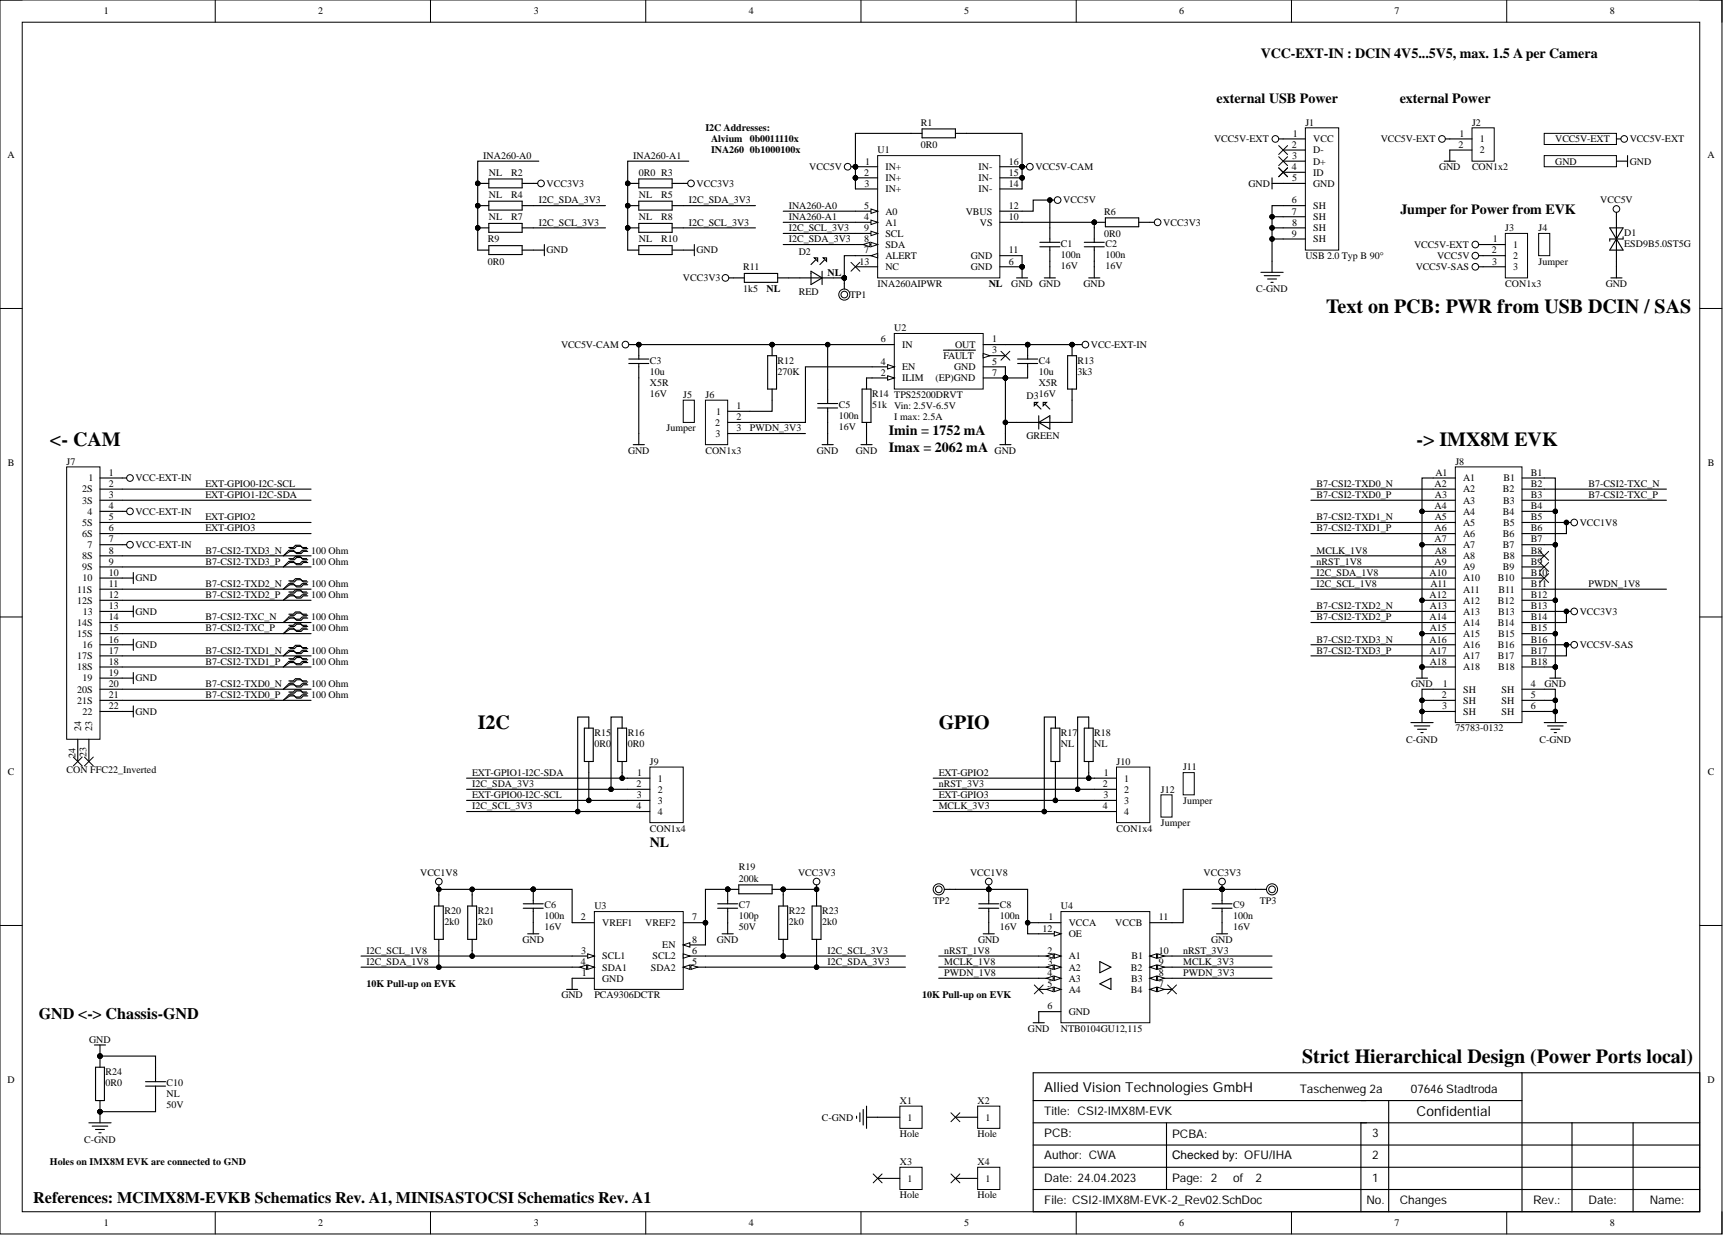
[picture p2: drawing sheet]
<svg xmlns="http://www.w3.org/2000/svg" width="393mm" height="282mm" viewBox="0 0 393 282" stroke-linecap="round" stroke-linejoin="round" font-family="sans-serif">
<defs><g id="words">
<g font-size="4.6">
<text x="302.7" y="71.3">Text on PCB: PWR from USB DCIN / SAS</text>
<text x="11.4" y="101.8">&lt;- CAM</text>
<text x="323.4" y="101.8">-&gt; IMX8M EVK</text>
<text x="109.1" y="166.5">I2C</text>
<text x="214.3" y="166.5">GPIO</text>
<text x="297.3" y="242.6">Strict Hierarchical Design (Power Ports local)</text>
</g>
<g font-size="3.7">
<text x="8.9" y="232.6">GND &lt;-&gt; Chassis-GND</text>
<text x="7.6" y="274.5">References: MCIMX8M-EVKB Schematics Rev. A1, MINISASTOCSI Schematics Rev. A1</text>
</g>
<g font-size="3.2">
<text x="287.9" y="13.3">VCC-EXT-IN : DCIN 4V5...5V5, max. 1.5 A per Camera</text>
<text x="277.7" y="23.4">external USB Power</text>
<text x="319.6" y="23.4">external Power</text>
<text x="319.7" y="48.8">Jumper for Power from EVK</text>
<text x="202.9" y="99.3">Imin = 1752 mA</text>
<text x="202.9" y="103.1">Imax = 2062 mA</text>
<text x="148.4" y="193.4">NL</text>
</g>
<g font-size="3.1">
<text x="238.4" y="249.2">Allied Vision Technologies GmbH</text>
<text x="323.4" y="254.7">Confidential</text>
</g>
<g font-size="2.7">
<text x="296.7" y="249.4">Taschenweg 2a</text>
<text x="322.1" y="249.4">07646Stadtroda</text>
<text x="238.4" y="254.4">Title: CSI2-IMX8M-EVK</text>
<text x="238.4" y="259.5">PCB:</text>
<text x="267.6" y="259.8">PCBA:</text>
<text x="313.2" y="259.5">3</text>
<text x="238.4" y="264.6">Author: CWA</text>
<text x="238.4" y="269.7">Date: 24.04.2023</text>
<text x="267.6" y="264.6">Checked by: OFU/IHA</text>
<text x="267.6" y="269.7">Page: 2</text>
<text x="281.5" y="269.7">of</text>
<text x="286.6" y="269.7">2</text>
<text x="313.2" y="269.7">1</text>
<text x="313.2" y="264.6">2</text>
<text x="238.4" y="274.7">File: CSI2-IMX8M-EVK-2_Rev02.SchDoc</text>
<text x="312" y="274.7">No.</text>
<text x="319.6" y="274.7">Changes</text>
<text x="350" y="274.7">Rev.:</text>
<text x="362.7" y="274.7">Date:</text>
<text x="376.6" y="274.7">Name:</text>
</g>
<g font-size="2.3">
<text x="23.7" y="3.3">1</text>
<text x="72.7" y="3.3">2</text>
<text x="121.9" y="3.3">3</text>
<text x="170.9" y="3.3">4</text>
<text x="220.1" y="3.3">5</text>
<text x="269.2" y="3.3">6</text>
<text x="318.4" y="3.3">7</text>
<text x="367.5" y="3.3">8</text>
<text x="161" y="29.9">I2C Addresses:</text>
<text x="210.3" y="28.7">R1</text>
<text x="298" y="28.7">J1</text>
<text x="336" y="28.7">J2</text>
<text x="1.7" y="36">A</text>
<text x="162.3" y="32.5">Alvium</text>
<text x="162.3" y="35">INA260</text>
<text x="171.2" y="32.5">0b0011110x</text>
<text x="171.2" y="35">0b1000100x</text>
<text x="200.4" y="35">U1</text>
<text x="210.3" y="33.7">0R0</text>
<text x="277.2" y="32.5">VCC5V-EXT</text>
<text x="294.9" y="33.7">2</text>
<text x="295.1" y="31.2">1</text>
<text x="299.8" y="32.5">VCC</text>
<text x="299.8" y="35">D-</text>
<text x="315.2" y="32.5">VCC5V-EXT</text>
<text x="333" y="33.7">2</text>
<text x="333.2" y="31.2">1</text>
<text x="337.8" y="32.5">1</text>
<text x="337.8" y="35">2</text>
<text x="355.1" y="32.5">VCC5V-EXT</text>
<text x="372.1" y="32.5">VCC5V-EXT</text>
<text x="389.8" y="36">A</text>
<text x="110.3" y="36.3">INA260-A0</text>
<text x="111.6" y="40.1">NL</text>
<text x="116.7" y="40.1">R2</text>
<text x="144.6" y="36.3">INA260-A1</text>
<text x="145.8" y="40.1">0R0 R3</text>
<text x="184.8" y="38.8">VCC5V</text>
<text x="197.3" y="40.1">2</text>
<text x="197.5" y="37.5">1</text>
<text x="202.1" y="38.8">IN+</text>
<text x="202.1" y="41.4">IN+</text>
<text x="223.4" y="41.4">IN-</text>
<text x="223.4" y="38.8">IN-</text>
<text x="230.3" y="40.1">15</text>
<text x="230.3" y="37.5">16</text>
<text x="236.4" y="38.8">VCC5V-CAM</text>
<text x="294.9" y="38.8">4</text>
<text x="295" y="41.4">5</text>
<text x="295" y="36.3">3</text>
<text x="299.8" y="37.5">D+</text>
<text x="299.8" y="40.1">ID</text>
<text x="328.5" y="38.8">GND</text>
<text x="336" y="38.8">CON1x2</text>
<text x="355.1" y="37.5">GND</text>
<text x="372.1" y="37.5">GND</text>
<text x="111.6" y="45.2">NL</text>
<text x="116.7" y="45.2">R4</text>
<text x="123" y="46.4">I2C_SDA_3V3</text>
<text x="124.8" y="42.6">VCC3V3</text>
<text x="145.8" y="45.2">NL</text>
<text x="150.9" y="45.2">R5</text>
<text x="157.2" y="46.4">I2C_SDA_3V3</text>
<text x="159" y="42.6">VCC3V3</text>
<text x="180.1" y="47.7">INA260-A0</text>
<text x="197.3" y="47.7">5</text>
<text x="197.4" y="42.6">3</text>
<text x="202.1" y="43.9">IN+</text>
<text x="223.4" y="43.9">IN-</text>
<text x="230.3" y="42.6">14</text>
<text x="230.3" y="47.7">12</text>
<text x="242.7" y="46.4">VCC5V</text>
<text x="285" y="42.6">GND</text>
<text x="294.9" y="46.4">6</text>
<text x="299.8" y="42.6">GND</text>
<text x="299.8" y="47.7">SH</text>
<text x="365.3" y="46.4">VCC5V</text>
<text x="111.6" y="50.2">NL</text>
<text x="116.7" y="50.2">R7</text>
<text x="123" y="51.5">I2C_SCL_3V3</text>
<text x="145.8" y="50.2">NL</text>
<text x="150.9" y="50.2">R8</text>
<text x="157.2" y="51.5">I2C_SCL_3V3</text>
<text x="180.1" y="52.8">I2C_SCL_3V3</text>
<text x="180.1" y="50.2">INA260-A1</text>
<text x="197.3" y="50.2">4</text>
<text x="197.3" y="52.8">9</text>
<text x="202.1" y="49">A0</text>
<text x="202.1" y="51.5">A1</text>
<text x="220.5" y="49">VBUS</text>
<text x="223.7" y="51.5">VS</text>
<text x="230.3" y="50.2">10</text>
<text x="252.1" y="49">R6</text>
<text x="265.5" y="51.5">VCC3V3</text>
<text x="294.9" y="49">7</text>
<text x="295" y="51.5">8</text>
<text x="299.8" y="50.2">SH</text>
<text x="299.8" y="52.8">SH</text>
<text x="343.7" y="52.8">J3</text>
<text x="351.3" y="52.8">J4</text>
<text x="370.8" y="53.8">D1</text>
<text x="111.3" y="55.3">R9</text>
<text x="124.8" y="57.8">GND</text>
<text x="145.8" y="55.3">NL</text>
<text x="150.9" y="55.3">R10</text>
<text x="159" y="57.8">GND</text>
<text x="180.1" y="55.3">I2C_SDA_3V3</text>
<text x="182.4" y="58.1">D2</text>
<text x="197.3" y="57.8">7</text>
<text x="197.3" y="55.3">8</text>
<text x="202.1" y="54">SCL</text>
<text x="202.1" y="56.6">SDA</text>
<text x="202.1" y="59.1">ALERT</text>
<text x="221.6" y="59.1">GND</text>
<text x="230.3" y="57.8">11</text>
<text x="242.2" y="56.3">C1</text>
<text x="242.2" y="58.9">100n</text>
<text x="252.1" y="54">0R0</text>
<text x="252.4" y="56.3">C2</text>
<text x="252.4" y="58.9">100n</text>
<text x="294.9" y="54">9</text>
<text x="298" y="59.1">USB 2.0 Typ B 90°</text>
<text x="299.8" y="55.3">SH</text>
<text x="322.9" y="56.6">VCC5V-EXT</text>
<text x="328.1" y="59.1">VCC5V</text>
<text x="340.6" y="57.8">2</text>
<text x="340.8" y="55.3">1</text>
<text x="345.4" y="56.6">1</text>
<text x="345.4" y="59.1">2</text>
<text x="370.8" y="56.3">ESD9B5.0ST5G</text>
<text x="111.3" y="60.4">0R0</text>
<text x="155.9" y="64.2">VCC3V3</text>
<text x="169.7" y="61.7">R11</text>
<text x="188.9" y="62.9">NL</text>
<text x="196.2" y="60.4">13</text>
<text x="200.4" y="65.5">INA260AIPWR</text>
<text x="202.1" y="61.7">NC</text>
<text x="221.6" y="61.7">GND</text>
<text x="225.7" y="65.5">NL</text>
<text x="230.3" y="60.4">6</text>
<text x="230.9" y="65.5">GND GND</text>
<text x="242.2" y="61.4">16V</text>
<text x="247.4" y="65.5">GND</text>
<text x="252.4" y="61.4">16V</text>
<text x="323.2" y="61.7">VCC5V-SAS</text>
<text x="340.7" y="60.4">3</text>
<text x="343.7" y="65.5">CON1x3</text>
<text x="345.4" y="61.7">3</text>
<text x="351.3" y="60.4">Jumper</text>
<text x="366.6" y="65.5">GND</text>
<text x="169.7" y="66.7">1k5</text>
<text x="175" y="66.7">NL</text>
<text x="182.4" y="67.2">RED</text>
<text x="194" y="68">TP1</text>
<text x="286.8" y="66.7">C-GND</text>
<text x="204.2" y="75.6">U2</text>
<text x="128.1" y="79.4">VCC5V-CAM</text>
<text x="148.4" y="83">C3</text>
<text x="177.5" y="83">R12</text>
<text x="201.1" y="78.1">6</text>
<text x="201.1" y="83.2">4</text>
<text x="205.9" y="79.4">IN</text>
<text x="215.4" y="81.9">FAULT</text>
<text x="218" y="79.4">OUT</text>
<text x="226.5" y="78.1">1</text>
<text x="226.5" y="83.2">5</text>
<text x="226.5" y="80.7">3</text>
<text x="237.1" y="83">C4</text>
<text x="246" y="83">R13</text>
<text x="249.1" y="79.4">VCC-EXT-IN</text>
<text x="148.4" y="88">X5R</text>
<text x="148.4" y="85.5">10u</text>
<text x="177.5" y="85.5">270K</text>
<text x="201.1" y="85.8">2</text>
<text x="205.9" y="84.5">EN</text>
<text x="205.9" y="87">ILIM</text>
<text x="213.6" y="87">(EP)GND</text>
<text x="217.8" y="84.5">GND</text>
<text x="226.5" y="85.8">7</text>
<text x="237.1" y="88">X5R</text>
<text x="237.1" y="85.5">10u</text>
<text x="246" y="85.5">3k3</text>
<text x="148.4" y="90.6">16V</text>
<text x="156" y="90.8">J5</text>
<text x="161" y="90.8">J6</text>
<text x="163.5" y="94.6">1</text>
<text x="168.2" y="93.4">1</text>
<text x="168.2" y="95.9">2</text>
<text x="191.5" y="93.1">C5</text>
<text x="191.5" y="95.7">100n</text>
<text x="199.1" y="90.6">R14 TPS25200DRVT</text>
<text x="199.1" y="93.1">51k</text>
<text x="204.2" y="93.4">Vin: 2.5V-6.5V</text>
<text x="204.2" y="95.9">I max: 2.5A</text>
<text x="234.3" y="91.1">D316V</text>
<text x="152.2" y="98.4">Jumper</text>
<text x="163.3" y="97.2">2</text>
<text x="163.4" y="99.7">3</text>
<text x="168.2" y="98.4">3</text>
<text x="171.2" y="98.4">PWDN_3V3</text>
<text x="191.5" y="98.2">16V</text>
<text x="234.3" y="100.2">GREEN</text>
<text x="1.8" y="106.4">B</text>
<text x="15.2" y="106.1">J7</text>
<text x="143.4" y="103.5">GND</text>
<text x="161" y="103.5">CON1x3</text>
<text x="186.5" y="103.5">GND</text>
<text x="195.4" y="103.5">GND</text>
<text x="227.1" y="103.5">GND</text>
<text x="332.2" y="106.1">J8</text>
<text x="389.9" y="106.4">B</text>
<text x="18.8" y="112.4">2S</text>
<text x="20.2" y="109.9">1</text>
<text x="24.9" y="108.6">1</text>
<text x="24.9" y="111.1">2</text>
<text x="24.9" y="113.7">3</text>
<text x="30.9" y="109.9">VCC-EXT-IN</text>
<text x="46.9" y="111.1">EXT-GPIO0-I2C-SCL</text>
<text x="46.9" y="113.7">EXT-GPIO1-I2C-SDA</text>
<text x="300.5" y="113.7">B7-CSI2-TXD0_P</text>
<text x="300.5" y="111.1">B7-CSI2-TXD0_N</text>
<text x="327.5" y="111.1">A2</text>
<text x="327.6" y="113.7">A3</text>
<text x="327.7" y="108.6">A1</text>
<text x="334" y="109.9">A1</text>
<text x="334" y="112.4">A2</text>
<text x="343.1" y="112.4">B2</text>
<text x="343.3" y="109.9">B1</text>
<text x="349.5" y="108.6">B1</text>
<text x="349.5" y="111.1">B2</text>
<text x="349.5" y="113.7">B3</text>
<text x="362.7" y="113.7">B7-CSI2-TXC_P</text>
<text x="362.7" y="111.1">B7-CSI2-TXC_N</text>
<text x="18.8" y="114.9">3S</text>
<text x="20" y="117.5">4</text>
<text x="24.9" y="116.2">4</text>
<text x="24.9" y="118.7">5</text>
<text x="30.9" y="117.5">VCC-EXT-IN</text>
<text x="46.9" y="118.7">EXT-GPIO2</text>
<text x="300.5" y="118.7">B7-CSI2-TXD1_N</text>
<text x="327.5" y="116.2">A4</text>
<text x="327.6" y="118.7">A5</text>
<text x="334" y="114.9">A3</text>
<text x="334" y="117.5">A4</text>
<text x="343.1" y="117.5">B4</text>
<text x="343.2" y="114.9">B3</text>
<text x="349.5" y="116.2">B4</text>
<text x="349.5" y="118.7">B5</text>
<text x="18.8" y="120">5S</text>
<text x="18.8" y="122.5">6S</text>
<text x="20" y="125.1">7</text>
<text x="24.9" y="121.3">6</text>
<text x="24.9" y="123.8">7</text>
<text x="30.9" y="125.1">VCC-EXT-IN</text>
<text x="46.9" y="121.3">EXT-GPIO3</text>
<text x="300.5" y="121.3">B7-CSI2-TXD1_P</text>
<text x="327.5" y="121.3">A6</text>
<text x="327.5" y="123.8">A7</text>
<text x="334" y="120">A5</text>
<text x="334" y="122.5">A6</text>
<text x="334" y="125.1">A7</text>
<text x="343.1" y="122.5">B6</text>
<text x="343.1" y="125.1">B7</text>
<text x="343.1" y="120">B5</text>
<text x="349.5" y="121.3">B6</text>
<text x="349.5" y="123.8">B7</text>
<text x="360.6" y="120">VCC1V8</text>
<text x="18.8" y="127.6">8S</text>
<text x="18.8" y="130.2">9S</text>
<text x="24.9" y="126.4">8</text>
<text x="24.9" y="128.9">9</text>
<text x="24.9" y="131.4">10</text>
<text x="46.9" y="126.4">B7-CSI2-TXD3_N</text>
<text x="46.9" y="128.9">B7-CSI2-TXD3_P</text>
<text x="71" y="128.9">100 Ohm</text>
<text x="71" y="126.4">100 Ohm</text>
<text x="300.5" y="126.4">MCLK_1V8</text>
<text x="300.5" y="128.9">nRST_1V8</text>
<text x="300.5" y="131.4">I2C_SDA_1V8</text>
<text x="326.4" y="131.4">A10</text>
<text x="327.5" y="128.9">A9</text>
<text x="327.6" y="126.4">A8</text>
<text x="334" y="127.6">A8</text>
<text x="334" y="130.2">A9</text>
<text x="343.1" y="130.2">B9</text>
<text x="343.1" y="127.6">B8</text>
<text x="349.5" y="126.4">B8</text>
<text x="349.5" y="128.9">B9</text>
<text x="349.5" y="131.4">B10</text>
<text x="17.6" y="135.2">11S</text>
<text x="17.6" y="137.8">12S</text>
<text x="18.9" y="132.7">10</text>
<text x="24.9" y="134">11</text>
<text x="24.9" y="136.5">12</text>
<text x="30.9" y="132.7">GND</text>
<text x="46.9" y="134">B7-CSI2-TXD2_N</text>
<text x="46.9" y="136.5">B7-CSI2-TXD2_P</text>
<text x="71" y="136.5">100 Ohm</text>
<text x="71" y="134">100 Ohm</text>
<text x="300.5" y="134">I2C_SCL_1V8</text>
<text x="326.4" y="136.5">A12</text>
<text x="326.5" y="134">A11</text>
<text x="334" y="132.7">A10</text>
<text x="334" y="135.2">A11</text>
<text x="334" y="137.8">A12</text>
<text x="342" y="132.7">B10</text>
<text x="342" y="137.8">B12</text>
<text x="342.1" y="135.2">B11</text>
<text x="349.5" y="134">B11</text>
<text x="349.5" y="136.5">B12</text>
<text x="362.7" y="134">PWDN_1V8</text>
<text x="17.6" y="142.8">14S</text>
<text x="18.9" y="140.3">13</text>
<text x="24.9" y="139">13</text>
<text x="24.9" y="141.6">14</text>
<text x="30.9" y="140.3">GND</text>
<text x="46.9" y="141.6">B7-CSI2-TXC_N</text>
<text x="71" y="141.6">100 Ohm</text>
<text x="300.5" y="141.6">B7-CSI2-TXD2_P</text>
<text x="300.5" y="139">B7-CSI2-TXD2_N</text>
<text x="326.4" y="141.6">A14</text>
<text x="326.5" y="139">A13</text>
<text x="334" y="140.3">A13</text>
<text x="334" y="142.8">A14</text>
<text x="342" y="142.8">B14</text>
<text x="342" y="140.3">B13</text>
<text x="349.5" y="139">B13</text>
<text x="349.5" y="141.6">B14</text>
<text x="360.6" y="140.3">VCC3V3</text>
<text x="17.6" y="145.4">15S</text>
<text x="18.9" y="147.9">16</text>
<text x="24.9" y="144.1">15</text>
<text x="24.9" y="146.7">16</text>
<text x="24.9" y="149.2">17</text>
<text x="30.9" y="147.9">GND</text>
<text x="46.9" y="144.1">B7-CSI2-TXC_P</text>
<text x="46.9" y="149.2">B7-CSI2-TXD1_N</text>
<text x="71" y="144.1">100 Ohm</text>
<text x="71" y="149.2">100 Ohm</text>
<text x="300.5" y="149.2">B7-CSI2-TXD3_P</text>
<text x="300.5" y="146.7">B7-CSI2-TXD3_N</text>
<text x="326.4" y="146.7">A16</text>
<text x="326.4" y="149.2">A17</text>
<text x="326.4" y="144.1">A15</text>
<text x="334" y="145.4">A15</text>
<text x="334" y="147.9">A16</text>
<text x="342" y="147.9">B16</text>
<text x="342" y="145.4">B15</text>
<text x="349.5" y="144.1">B15</text>
<text x="349.5" y="146.7">B16</text>
<text x="349.5" y="149.2">B17</text>
<text x="360.6" y="147.9">VCC5V-SAS</text>
<text x="17.6" y="150.5">17S</text>
<text x="17.6" y="153">18S</text>
<text x="18.9" y="155.5">19</text>
<text x="24.9" y="151.7">18</text>
<text x="24.9" y="154.3">19</text>
<text x="30.9" y="155.5">GND</text>
<text x="46.9" y="151.7">B7-CSI2-TXD1_P</text>
<text x="71" y="151.7">100 Ohm</text>
<text x="326.4" y="151.7">A18</text>
<text x="334" y="150.5">A17</text>
<text x="334" y="153">A18</text>
<text x="342" y="150.5">B17</text>
<text x="342" y="153">B18</text>
<text x="349.5" y="151.7">B18</text>
<text x="17.6" y="158.1">20S</text>
<text x="17.6" y="160.6">21S</text>
<text x="24.9" y="156.8">20</text>
<text x="24.9" y="159.3">21</text>
<text x="24.9" y="161.9">22</text>
<text x="46.9" y="156.8">B7-CSI2-TXD0_N</text>
<text x="46.9" y="159.3">B7-CSI2-TXD0_P</text>
<text x="71" y="159.3">100 Ohm</text>
<text x="71" y="156.8">100 Ohm</text>
<text x="322.2" y="156.8">GND</text>
<text x="329.2" y="159.3">2</text>
<text x="329.2" y="161.9">3</text>
<text x="329.4" y="156.8">1</text>
<text x="334" y="158.1">SH</text>
<text x="334" y="160.6">SH</text>
<text x="342.8" y="158.1">SH</text>
<text x="342.8" y="160.6">SH</text>
<text x="349.5" y="156.8">4</text>
<text x="349.5" y="159.3">5</text>
<text x="349.5" y="161.9">6</text>
<text x="352.6" y="156.8">GND</text>
<text x="18.5" y="166.9" transform="rotate(-90 18.5 166.9)">24</text>
<text x="18.9" y="163.1">22</text>
<text x="21.1" y="166.9" transform="rotate(-90 21.1 166.9)">23</text>
<text x="30.9" y="163.1">GND</text>
<text x="135.7" y="168">R15</text>
<text x="143.3" y="168">R16</text>
<text x="242.2" y="168">R17</text>
<text x="249.8" y="168">R18</text>
<text x="332.2" y="166.9">75783-0132</text>
<text x="334" y="163.1">SH</text>
<text x="342.8" y="163.1">SH</text>
<text x="17.2" y="173" transform="rotate(-90 17.2 173)">24</text>
<text x="19.8" y="172.9" transform="rotate(-90 19.8 172.9)">23</text>
<text x="135.7" y="170.5">0R0</text>
<text x="143.3" y="170.5">0R0</text>
<text x="242.2" y="170.5">NL</text>
<text x="249.8" y="170.5">NL</text>
<text x="321" y="169.5">C-GND</text>
<text x="351.5" y="169.5">C-GND</text>
<text x="1.8" y="176.8">C</text>
<text x="15.2" y="176.3">CON FFC22_Inverted</text>
<text x="107.8" y="177.1">EXT-GPIO1-I2C-SDA</text>
<text x="107.8" y="179.6">I2C_SDA_3V3</text>
<text x="145.3" y="179.6">2</text>
<text x="145.5" y="177.1">1</text>
<text x="148.4" y="174.6">J9</text>
<text x="150.1" y="178.4">1</text>
<text x="214.3" y="177.1">EXT-GPIO2</text>
<text x="214.3" y="179.6">nRST_3V3</text>
<text x="251.8" y="179.6">2</text>
<text x="252" y="177.1">1</text>
<text x="254.9" y="174.6">J10</text>
<text x="256.7" y="178.4">1</text>
<text x="270.1" y="175.8">J11</text>
<text x="389.9" y="176.8">C</text>
<text x="107.8" y="182.2">EXT-GPIO0-I2C-SCL</text>
<text x="107.8" y="184.7">I2C_SCL_3V3</text>
<text x="145.3" y="184.7">4</text>
<text x="145.4" y="182.2">3</text>
<text x="150.1" y="180.9">2</text>
<text x="150.1" y="183.4">3</text>
<text x="150.1" y="186">4</text>
<text x="214.3" y="182.2">EXT-GPIO3</text>
<text x="214.3" y="184.7">MCLK_3V3</text>
<text x="251.8" y="184.7">4</text>
<text x="251.9" y="182.2">3</text>
<text x="256.7" y="180.9">2</text>
<text x="256.7" y="183.4">3</text>
<text x="256.7" y="186">4</text>
<text x="265" y="180.9">J12</text>
<text x="270.1" y="183.4">Jumper</text>
<text x="148.4" y="189.8">CON1x4</text>
<text x="254.9" y="189.8">CON1x4</text>
<text x="265" y="188.5">Jumper</text>
<text x="95.9" y="199.9">VCC1V8</text>
<text x="168.7" y="198.7">R19</text>
<text x="168.7" y="201.2">200k</text>
<text x="182.2" y="199.9">VCC3V3</text>
<text x="221.5" y="199.9">VCC1V8</text>
<text x="274.8" y="199.9">VCC3V3</text>
<text x="101.4" y="208.6">R20</text>
<text x="109.1" y="208.6">R21</text>
<text x="124.3" y="207.3">C6</text>
<text x="124.3" y="209.8">100n</text>
<text x="135.7" y="207.5">U3</text>
<text x="168.7" y="207.3">C7</text>
<text x="168.7" y="209.8">100p</text>
<text x="180.1" y="208.6">R22</text>
<text x="187.7" y="208.6">R23</text>
<text x="213" y="206.3">TP2</text>
<text x="228.3" y="207.3">C8</text>
<text x="228.3" y="209.8">100n</text>
<text x="242.2" y="207.5">U4</text>
<text x="281.5" y="207.3">C9</text>
<text x="281.5" y="209.8">100n</text>
<text x="287.6" y="206.3">TP3</text>
<text x="101.4" y="211.1">2k0</text>
<text x="109.1" y="211.1">2k0</text>
<text x="119.3" y="215.2">GND</text>
<text x="124.3" y="212.4">16V</text>
<text x="132.6" y="210.1">2</text>
<text x="137.5" y="211.4">VREF1</text>
<text x="147.3" y="211.4">VREF2</text>
<text x="158" y="210.1">7</text>
<text x="158" y="215.2">8</text>
<text x="163.7" y="215.2">GND</text>
<text x="168.7" y="212.4">50V</text>
<text x="180.1" y="211.1">2k0</text>
<text x="187.7" y="211.1">2k0</text>
<text x="223.3" y="215.2">GND</text>
<text x="228.3" y="212.4">16V</text>
<text x="238" y="212.6">12</text>
<text x="239.3" y="210.1">1</text>
<text x="244" y="213.9">OE</text>
<text x="244" y="211.4">VCCA</text>
<text x="254.6" y="211.4">VCCB</text>
<text x="264.5" y="210.1">11</text>
<text x="276.5" y="215.2">GND</text>
<text x="281.5" y="212.4">16V</text>
<text x="83.7" y="220.2">I2C_SDA_1V8</text>
<text x="83.7" y="217.7">I2C_SCL_1V8</text>
<text x="132.6" y="220.2">4</text>
<text x="132.7" y="217.7">3</text>
<text x="137.5" y="219">SCL1</text>
<text x="137.5" y="221.5">SDA1</text>
<text x="148.6" y="221.5">SDA2</text>
<text x="149" y="219">SCL2</text>
<text x="151.2" y="216.4">EN</text>
<text x="158" y="217.7">6</text>
<text x="158" y="220.2">5</text>
<text x="188.9" y="220.2">I2C_SDA_3V3</text>
<text x="188.9" y="217.7">I2C_SCL_3V3</text>
<text x="215.6" y="220.2">MCLK_1V8</text>
<text x="215.6" y="217.7">nRST_1V8</text>
<text x="239.1" y="217.7">2</text>
<text x="239.2" y="220.2">3</text>
<text x="244" y="219">A1</text>
<text x="244" y="221.5">A2</text>
<text x="258.1" y="221.5">B2</text>
<text x="258.3" y="219">B1</text>
<text x="264.5" y="220.2">9</text>
<text x="264.5" y="217.7">10</text>
<text x="270.1" y="220.2">MCLK_3V3</text>
<text x="270.1" y="217.7">nRST_3V3</text>
<text x="83.7" y="225.3">10K Pull-up on EVK</text>
<text x="128.2" y="227.8">GND</text>
<text x="132.8" y="222.8">1</text>
<text x="135.7" y="227.8">PCA9306DCTR</text>
<text x="137.5" y="224">GND</text>
<text x="210.5" y="227.8">10K Pull-up on EVK</text>
<text x="215.6" y="222.8">PWDN_1V8</text>
<text x="239.1" y="222.8">4</text>
<text x="239.2" y="225.3">5</text>
<text x="244" y="224">A3</text>
<text x="244" y="226.6">A4</text>
<text x="258.1" y="226.6">B4</text>
<text x="258.2" y="224">B3</text>
<text x="264.5" y="222.8">8</text>
<text x="264.5" y="225.3">7</text>
<text x="270.1" y="222.8">PWDN_3V3</text>
<text x="239.1" y="230.4">6</text>
<text x="244" y="231.7">GND</text>
<text x="20.4" y="238">GND</text>
<text x="234.7" y="235.5">GND</text>
<text x="242.2" y="235.5">NTB0104GU12,115</text>
<text x="24.1" y="245.4">R24</text>
<text x="1.7" y="247.2">D</text>
<text x="24.1" y="247.9">0R0</text>
<text x="38" y="247.9">C10</text>
<text x="38" y="250.4">NL</text>
<text x="205.4" y="251.9">X1</text>
<text x="223.2" y="251.9">X2</text>
<text x="389.8" y="247.2">D</text>
<text x="38" y="253">50V</text>
<text x="187.6" y="255.8">C-GND</text>
<text x="207.2" y="255.8">1</text>
<text x="225" y="255.8">1</text>
<text x="19.2" y="260.8">C-GND</text>
<text x="205.4" y="259.6">Hole</text>
<text x="223.2" y="259.6">Hole</text>
<text x="11.4" y="265.9">Holes on IMX8M EVK are connected to GND</text>
<text x="205.4" y="265.9">X3</text>
<text x="207.2" y="269.7">1</text>
<text x="223.2" y="265.9">X4</text>
<text x="225" y="269.7">1</text>
<text x="205.4" y="273.5">Hole</text>
<text x="223.2" y="273.5">Hole</text>
<text x="23.7" y="279.9">1</text>
<text x="72.7" y="279.9">2</text>
<text x="121.9" y="279.9">3</text>
<text x="170.9" y="279.9">4</text>
<text x="220.1" y="279.9">5</text>
<text x="269.2" y="279.9">6</text>
<text x="318.4" y="279.9">7</text>
<text x="367.5" y="279.9">8</text>
</g>
</g></defs>
<g fill="none" stroke="#000" stroke-width=".23">
<path d="M0 0h393.1v281.6h-393.1zM0 0h5.1M49.1 0v5.1M98.3 0v5.1M147.4 0v5.1M196.6 0v5.1M245.7 0v5.1M294.8 0v5.1M344 0v5.1M388 0h5.1v5.1M5.1 5.1h382.9v271.5h-382.9zM0 70.4h5.1"/>
<path d="M388 70.4h5.1M65.9 128.1l-1.2 1.3 1.5-1M65.9 125.6l-1.2 1.3 1.5-1.1M0 140.8h5.1M388 140.8h5.1M0 211.2h5.1M388 211.2h5.1M49.1 276.6v5M98.3 276.6v5M147.4 276.6v5M196.6 276.6v5M245.7 276.6v5"/>
<path d="M294.8 276.6v5M344 276.6v5M393.1 276.6v5"/>
</g>
<g fill="none" stroke="#000" stroke-width=".25">
<path d="M27.9 139.5h2.5M27.9 131.9h2.5M30.4 130.7v2.5M30.4 138.3v2.5M65.9 127.5h1.1l.5-.5h1l.5 .5h1M65.9 128.1h1.1l.5 .5h1l.5-.5h1M65.9 125h1.1l.5-.6h1l.5 .6h1M65.9 125.6h1.1l.5 .5h1l.5-.5h1M66.2 127.7h1l.5-.5h1l.5 .5h1.1M66.2 128.4h1l.5 .5h1l.5-.5h1.1M66.2 125.2h1l.5-.5h1l.5 .5h1.1M66.2 125.8h1l.5 .6h1l.5-.6h1.1"/>
<path d="M27.9 154.8h2.5M27.9 147.2h2.5M30.4 145.9v2.5M30.4 153.5v2.5M27.9 162.4h2.5M30.4 161.1v2.6M235.9 244.8h152.1v31.8h-152.1zM235.9 251.2h111.6M235.9 256.3h152.1M266.3 256.3v15.2M310.7 256.3v20.3M317 251.2v25.4"/>
<path d="M347.5 244.8v31.8M358.9 256.3v20.3M372.8 256.3v20.3M235.9 271.5h152.1M235.9 266.4h152.1M235.9 261.3h152.1"/>
</g>
<path d="M15.2 106.6h7.6v62.1h-7.6z" fill-rule="evenodd" fill="#fff"/>
<path d="M15.2 106.6h7.6v62.1h-7.6zM16.7 172.8l2.1 2M18.8 172.8l-2.1 2M19.3 172.8l2 2M21.3 172.8l-2 2" fill="none" stroke="#000" stroke-width=".23"/>
<g fill="none" stroke="#000" stroke-width=".25">
<path d="M329.7 36.8h2.5M331 34.2v2.6M22.8 109.1h5.1M22.8 111.6h5.1M22.8 114.2h5.1M22.8 116.7h5.1M22.8 119.2h5.1M22.8 121.8h5.1M22.8 124.3h5.1M22.8 126.9h5.1M22.8 129.4h5.1M22.8 131.9h5.1"/>
<path d="M22.8 134.5h5.1M22.8 137h5.1M22.8 139.5h5.1M22.8 142.1h5.1M22.8 144.6h5.1M22.8 147.2h5.1M22.8 149.7h5.1M22.8 152.2h5.1M22.8 154.8h5.1M22.8 157.3h5.1M22.8 159.8h5.1M17.8 168.7v5.1"/>
<path d="M20.3 168.7v5.1M22.8 162.4h5.1M133.4 166.2h2v7.6h-2zM134.4 163.7v2.5M134.4 173.8v2.5M141 166.2h2v7.6h-2zM142 163.7v2.5M142 173.8v2.5M239.9 166.2h2.1v7.6h-2.1zM240.9 163.7v2.5M240.9 173.8v2.5M247.5 166.2h2.1v7.6h-2.1z"/>
<path d="M248.5 163.7v2.5M248.5 173.8v2.5"/>
</g>
<path d="M298 29.2h7.6v27.9h-7.6z" fill-rule="evenodd" fill="#fff"/>
<g fill="none" stroke="#000" stroke-width=".23">
<path d="M291.9 38.3l2 2M291.9 35.8l2 2M291.9 33.2l2 2.1M293.9 38.3l-2 2M293.9 35.8l-2 2M293.9 33.2l-2 2.1M298 29.2h7.6v27.9h-7.6z"/>
<circle cx="291.2" cy="31.7" r=".76"/>
<circle cx="329.2" cy="31.7" r=".76"/>
<circle cx="324.6" cy="152.2" r=".51"/>
<circle cx="22.8" cy="241" r=".51"/>
<circle cx="22.8" cy="253.7" r=".51"/>
</g>
<g fill="none" stroke="#000" stroke-width=".25">
<path d="M291.9 31.7h6.1M292.9 34.2h5.1M292.9 36.8h5.1M292.9 39.3h5.1M330 31.7h1M290.4 41.9h7.6M290.4 40.6v2.5M290.4 59.6v2.6M292.9 46.9h5.1M292.9 49.5h5.1M292.9 52h5.1M292.9 54.5h5.1"/>
<path d="M287.9 62.2h5M288.6 62.9h3.6M289.4 63.7h2M290.1 64.4h.5M323.4 154.8h2.5M324.6 152.2v2.6M21.6 238.5h2.5M22.8 238.5v2.5M20.3 256.3h5.1M21.1 257h3.5M21.8 257.8h2M22.6 258.5h.5"/>
<path d="M22.8 253.7v2.6M33.2 247.9h4.6M33.2 246.9h4.6M35.5 243.6v3.3M35.5 247.9v3.3"/>
</g>
<g fill="#000">
<circle cx="324.6" cy="152.2" r=".51"/>
<circle cx="22.8" cy="241" r=".51"/>
<circle cx="22.8" cy="253.7" r=".51"/>
</g>
<path d="M205.4 252.5h5.1v5h-5.1z" fill-rule="evenodd" fill="#fff"/>
<path d="M205.4 252.5h5.1v5h-5.1z" fill="none" stroke="#000" stroke-width=".23"/>
<path d="M200.4 255h5" fill="none" stroke="#000" stroke-width=".25"/>
<path d="M205.4 266.4h5.1v5.1h-5.1z" fill-rule="evenodd" fill="#fff"/>
<g fill="none" stroke="#000" stroke-width=".23">
<path d="M65.9 135.7l-1.2 1.3 1.5-1M65.9 133.2l-1.2 1.3 1.5-1M65.9 143.4l-1.2 1.2 1.5-1M65.9 140.8l-1.2 1.3 1.5-1M65.9 151l-1.2 1.2 1.5-1M65.9 148.4l-1.2 1.3 1.5-1M65.9 158.6l-1.2 1.2 1.5-1M65.9 156l-1.2 1.3 1.5-1M199.3 267.9l2.1 2.1M201.4 267.9l-2.1 2.1M205.4 266.4h5.1v5.1h-5.1z"/>
<circle cx="357.6" cy="139.5" r=".51"/>
<circle cx="359.4" cy="139.5" r=".76"/>
<circle cx="22.8" cy="241" r=".51"/>
<circle cx="22.8" cy="253.7" r=".51"/>
</g>
<g fill="none" stroke="#000" stroke-width=".25">
<path d="M65.9 135.1h1.1l.5-.5h1l.5 .5h1M65.9 135.7h1.1l.5 .5h1l.5-.5h1M65.9 132.6h1.1l.5-.5h1l.5 .5h1M65.9 133.2h1.1l.5 .5h1l.5-.5h1M66.2 135.4h1l.5-.5h1l.5 .5h1.1M66.2 136h1l.5 .5h1l.5-.5h1.1M66.2 132.8h1l.5-.5h1l.5 .5h1.1M66.2 133.5h1l.5 .5h1l.5-.5h1.1M357.6 139.5h1M65.9 142.7h1.1l.5-.5h1l.5 .5h1M65.9 143.4h1.1l.5 .5h1l.5-.5h1M65.9 140.2h1.1l.5-.5h1l.5 .5h1"/>
<path d="M65.9 140.8h1.1l.5 .5h1l.5-.5h1M65.9 150.3h1.1l.5-.5h1l.5 .5h1M65.9 151h1.1l.5 .5h1l.5-.5h1M65.9 147.8h1.1l.5-.5h1l.5 .5h1M65.9 148.4h1.1l.5 .5h1l.5-.5h1M65.9 157.9h1.1l.5-.5h1l.5 .5h1M65.9 158.6h1.1l.5 .5h1l.5-.5h1M65.9 155.4h1.1l.5-.5h1l.5 .5h1M65.9 156h1.1l.5 .5h1l.5-.5h1M66.2 143h1l.5-.5h1l.5 .5h1.1M66.2 143.6h1l.5 .5h1l.5-.5h1.1M66.2 140.4h1l.5-.5h1l.5 .5h1.1"/>
<path d="M66.2 141.1h1l.5 .5h1l.5-.5h1.1M66.2 150.6h1l.5-.5h1l.5 .5h1.1M66.2 151.2h1l.5 .5h1l.5-.5h1.1M66.2 148h1l.5-.5h1l.5 .5h1.1M66.2 148.7h1l.5 .5h1l.5-.5h1.1M66.2 158.2h1l.5-.5h1l.5 .5h1.1M66.2 158.8h1l.5 .5h1l.5-.5h1.1M66.2 155.7h1l.5-.5h1l.5 .5h1.1M66.2 156.3h1l.5 .5h1l.5-.5h1.1M21.8 243.6h2v7.6h-2zM22.8 241v2.6M22.8 251.2v2.5"/>
<path d="M195.5 254.7v.5M196.3 254v2M197.1 253.2v3.6M197.8 252.5v5M197.8 255h2.6M200.4 268.9h5"/>
</g>
<g fill="#000">
<circle cx="357.6" cy="139.5" r=".51"/>
<circle cx="22.8" cy="241" r=".51"/>
<circle cx="22.8" cy="253.7" r=".51"/>
</g>
<circle cx="290.4" cy="203" r="1.27" fill="#fff"/>
<circle cx="290.4" cy="203" r="1.27" fill="none" stroke="#000" stroke-width=".23"/>
<circle cx="290.4" cy="203" r=".76" fill="#fff"/>
<g fill="none" stroke="#000" stroke-width=".23">
<circle cx="225.7" cy="201.2" r=".76"/>
<circle cx="225.7" cy="203" r=".51"/>
<circle cx="279" cy="201.2" r=".76"/>
<circle cx="279" cy="203" r=".51"/>
<circle cx="290.4" cy="203" r=".76"/>
</g>
<g fill="none" stroke="#000" stroke-width=".25">
<path d="M223.4 207.3h4.6M223.4 206.3h4.6M224.5 213.1h2.5M225.7 202v4.3M225.7 207.3v5.8M276.7 207.3h4.6M276.7 206.3h4.6M277.7 213.1h2.6M279 202v4.3M279 207.3v5.8M286.6 203h2.5M235.9 233.4h2.5"/>
<path d="M237.1 230.9v2.5"/>
</g>
<g fill="#000">
<circle cx="225.7" cy="203" r=".51"/>
<circle cx="279" cy="203" r=".51"/>
</g>
<path d="M242.2 208.1h20.3v25.3h-20.3z" fill-rule="evenodd" fill="#fff"/>
<path d="M242.2 208.1h20.3v25.3h-20.3z" fill="none" stroke="#000" stroke-width=".23"/>
<path d="M237.1 218.2h5.1M251.1 219.5l2.5 1.2-2.5 1.3zM251.1 224.5l2.5-1.2v2.5z" fill="none" stroke="#000" stroke-width=".25"/>
<path d="M240.7 217.7l1.5 .5-1.5 .5z" fill="#fff"/>
<path d="M240.7 217.7l1.5 .5-1.5 .5z" fill="none" stroke="#000" stroke-width=".23"/>
<path d="M238.9 218.2l1.5-.5v1z" fill="#fff"/>
<path d="M238.9 218.2l1.5-.5v1z" fill="none" stroke="#000" stroke-width=".23"/>
<path d="M237.1 230.9h5.1M237.1 220.7h5.1" fill="none" stroke="#000" stroke-width=".25"/>
<path d="M240.7 220.2l1.5 .5-1.5 .5z" fill="#fff"/>
<path d="M240.7 220.2l1.5 .5-1.5 .5z" fill="none" stroke="#000" stroke-width=".23"/>
<path d="M238.9 220.7l1.5-.5v1z" fill="#fff"/>
<path d="M238.9 220.7l1.5-.5v1z" fill="none" stroke="#000" stroke-width=".23"/>
<path d="M262.5 210.6h5.1M262.5 220.7h5.1" fill="none" stroke="#000" stroke-width=".25"/>
<path d="M262.5 220.7l1.5-.5v1z" fill="#fff"/>
<path d="M262.5 220.7l1.5-.5v1z" fill="none" stroke="#000" stroke-width=".23"/>
<path d="M264.3 220.2l1.5 .5-1.5 .5z" fill="#fff"/>
<path d="M264.3 220.2l1.5 .5-1.5 .5z" fill="none" stroke="#000" stroke-width=".23"/>
<path d="M262.5 218.2h5.1" fill="none" stroke="#000" stroke-width=".25"/>
<path d="M262.5 218.2l1.5-.5v1z" fill="#fff"/>
<path d="M262.5 218.2l1.5-.5v1z" fill="none" stroke="#000" stroke-width=".23"/>
<path d="M264.3 217.7l1.5 .5-1.5 .5z" fill="#fff"/>
<path d="M264.3 217.7l1.5 .5-1.5 .5z" fill="none" stroke="#000" stroke-width=".23"/>
<path d="M237.1 213.1h5.1" fill="none" stroke="#000" stroke-width=".25"/>
<path d="M240.7 212.6l1.5 .5-1.5 .5z" fill="#fff"/>
<path d="M240.7 212.6l1.5 .5-1.5 .5z" fill="none" stroke="#000" stroke-width=".23"/>
<path d="M237.1 210.6h5.1M237.1 223.3h5.1" fill="none" stroke="#000" stroke-width=".25"/>
<path d="M240.7 222.8l1.5 .5-1.5 .5z" fill="#fff"/>
<path d="M240.7 222.8l1.5 .5-1.5 .5z" fill="none" stroke="#000" stroke-width=".23"/>
<path d="M238.9 223.3l1.5-.5v1z" fill="#fff"/>
<path d="M238.9 223.3l1.5-.5v1z" fill="none" stroke="#000" stroke-width=".23"/>
<path d="M237.1 225.8h5.1" fill="none" stroke="#000" stroke-width=".25"/>
<path d="M240.7 225.3l1.5 .5-1.5 .5z" fill="#fff"/>
<path d="M240.7 225.3l1.5 .5-1.5 .5z" fill="none" stroke="#000" stroke-width=".23"/>
<path d="M238.9 225.8l1.5-.5v1z" fill="#fff"/>
<path d="M238.9 225.8l1.5-.5v1z" fill="none" stroke="#000" stroke-width=".23"/>
<path d="M262.5 223.3h5.1" fill="none" stroke="#000" stroke-width=".25"/>
<path d="M262.5 223.3l1.5-.5v1z" fill="#fff"/>
<path d="M262.5 223.3l1.5-.5v1z" fill="none" stroke="#000" stroke-width=".23"/>
<path d="M264.3 222.8l1.5 .5-1.5 .5z" fill="#fff"/>
<path d="M264.3 222.8l1.5 .5-1.5 .5z" fill="none" stroke="#000" stroke-width=".23"/>
<path d="M262.5 225.8h5.1" fill="none" stroke="#000" stroke-width=".25"/>
<path d="M262.5 225.8l1.5-.5v1z" fill="#fff"/>
<path d="M262.5 225.8l1.5-.5v1z" fill="none" stroke="#000" stroke-width=".23"/>
<path d="M264.3 225.3l1.5 .5-1.5 .5z" fill="#fff"/>
<path d="M264.3 225.3l1.5 .5-1.5 .5z" fill="none" stroke="#000" stroke-width=".23"/>
<circle cx="214.3" cy="203" r="1.27" fill="#fff"/>
<circle cx="214.3" cy="203" r="1.27" fill="none" stroke="#000" stroke-width=".23"/>
<circle cx="214.3" cy="203" r=".76" fill="#fff"/>
<g fill="none" stroke="#000" stroke-width=".23">
<path d="M236.1 224.8l2 2M238.1 224.8l-2 2M266.6 224.8l2 2M268.6 224.8l-2 2"/>
<circle cx="161" cy="210.6" r=".51"/>
<circle cx="214.3" cy="203" r=".76"/>
</g>
<path d="M215.6 203h2.5" fill="none" stroke="#000" stroke-width=".25"/>
<circle cx="161" cy="210.6" r=".51" fill="#000"/>
<path d="M135.7 208.1h20.3v17.7h-20.3z" fill-rule="evenodd" fill="#fff"/>
<path d="M135.7 208.1h20.3v17.7h-20.3z" fill="none" stroke="#000" stroke-width=".23"/>
<path d="M130.6 210.6h5.1M130.6 218.2h5.1" fill="none" stroke="#000" stroke-width=".25"/>
<path d="M134.2 217.7l1.5 .5-1.5 .5z" fill="#fff"/>
<path d="M134.2 217.7l1.5 .5-1.5 .5z" fill="none" stroke="#000" stroke-width=".23"/>
<path d="M130.6 223.3h5.1M130.6 220.7h5.1" fill="none" stroke="#000" stroke-width=".25"/>
<path d="M134.2 220.2l1.5 .5-1.5 .5z" fill="#fff"/>
<path d="M134.2 220.2l1.5 .5-1.5 .5z" fill="none" stroke="#000" stroke-width=".23"/>
<path d="M132.4 220.7l1.5-.5v1z" fill="#fff"/>
<path d="M132.4 220.7l1.5-.5v1z" fill="none" stroke="#000" stroke-width=".23"/>
<path d="M156 218.2h5" fill="none" stroke="#000" stroke-width=".25"/>
<path d="M156 217.7l1.5 .5-1.5 .5z" fill="#fff"/>
<path d="M156 217.7l1.5 .5-1.5 .5z" fill="none" stroke="#000" stroke-width=".23"/>
<path d="M156 220.7h5" fill="none" stroke="#000" stroke-width=".25"/>
<path d="M156 220.7l1.5-.5v1z" fill="#fff"/>
<path d="M156 220.7l1.5-.5v1z" fill="none" stroke="#000" stroke-width=".23"/>
<path d="M157.8 220.2l1.5 .5-1.5 .5z" fill="#fff"/>
<g fill="none" stroke="#000" stroke-width=".23">
<path d="M157.8 220.2l1.5 .5-1.5 .5z"/>
<circle cx="161" cy="210.6" r=".51"/>
</g>
<path d="M156 210.6h5M156 215.7h5" fill="none" stroke="#000" stroke-width=".25"/>
<circle cx="161" cy="210.6" r=".51" fill="#000"/>
<path d="M156 215.7l1.5-.5v1z" fill="#fff"/>
<g fill="none" stroke="#000" stroke-width=".23">
<path d="M351.5 125.8l2 2.1M351.5 128.4l2 2M351.5 130.9l2 2M353.5 125.8l-2 2.1M353.5 128.4l-2 2M353.5 130.9l-2 2M156 215.7l1.5-.5v1z"/>
<circle cx="336.8" cy="58.4" r=".76"/>
<circle cx="336.8" cy="60.9" r=".76"/>
<circle cx="357.6" cy="119.2" r=".51"/>
<circle cx="359.4" cy="119.2" r=".76"/>
<circle cx="355.1" cy="152.2" r=".51"/>
<circle cx="357.6" cy="147.2" r=".51"/>
<circle cx="359.4" cy="147.2" r=".76"/>
<circle cx="100.2" cy="201.2" r=".76"/>
<circle cx="100.2" cy="203" r=".51"/>
<circle cx="121.7" cy="203" r=".51"/>
<circle cx="166.1" cy="203" r=".51"/>
<circle cx="178.8" cy="203" r=".51"/>
<circle cx="186.4" cy="201.2" r=".76"/>
<circle cx="186.4" cy="203" r=".51"/>
</g>
<g fill="#000">
<circle cx="357.6" cy="119.2" r=".51"/>
<circle cx="355.1" cy="152.2" r=".51"/>
<circle cx="357.6" cy="147.2" r=".51"/>
<circle cx="100.2" cy="203" r=".51"/>
<circle cx="121.7" cy="203" r=".51"/>
<circle cx="166.1" cy="203" r=".51"/>
<circle cx="178.8" cy="203" r=".51"/>
<circle cx="186.4" cy="203" r=".51"/>
</g>
<g fill="none" stroke="#000" stroke-width=".25">
<path d="M337.6 58.4h1M337.6 60.9h1M357.6 119.2h1M353.8 154.8h2.5M355.1 152.2v2.6M357.6 147.2h1M99.2 206.8h2v7.6h-2zM100.2 202v1M100.2 204.2v2.6M100.2 214.4v2.5M106.8 206.8h2v7.6h-2zM107.8 204.2v2.6"/>
<path d="M107.8 214.4v2.5M119.5 207.3h4.5M119.5 206.3h4.5M120.5 213.1h2.5M121.7 203v3.3M121.7 207.3v5.8M163.8 207.3h4.6M163.8 206.3h4.6M164.9 213.1h2.5M166.1 207.3v5.8M168.7 203h-2.6v3.3M168.7 202h7.6v2h-7.6z"/>
<path d="M176.3 203h2.5M177.8 206.8h2v7.6h-2zM178.8 204.2v2.6M178.8 214.4v2.5M185.4 206.8h2v7.6h-2zM186.4 202v1M186.4 204.2v2.6M186.4 214.4v2.5M129.3 225.8h2.6M130.6 223.3v2.5"/>
</g>
<path d="M332.2 106.6h15.3v58.3h-15.3z" fill-rule="evenodd" fill="#fff"/>
<g fill="none" stroke="#000" stroke-width=".23">
<path d="M332.2 106.6h15.3v58.3h-15.3z"/>
<circle cx="324.6" cy="162.4" r=".51"/>
<circle cx="355.1" cy="162.4" r=".51"/>
</g>
<g fill="none" stroke="#000" stroke-width=".25">
<path d="M327.2 109.1h5M327.2 111.6h5M327.2 114.2h5M327.2 116.7h5M327.2 119.2h5M347.5 109.1h5M347.5 111.6h5M347.5 114.2h5M347.5 116.7h5M347.5 119.2h5M327.2 121.8h5M327.2 124.3h5"/>
<path d="M327.2 126.9h5M327.2 129.4h5M327.2 131.9h5M327.2 134.5h5M327.2 137h5M327.2 139.5h5M347.5 121.8h5M347.5 124.3h5M347.5 126.9h5M347.5 129.4h5M347.5 131.9h5M347.5 134.5h5"/>
<path d="M347.5 137h5M347.5 139.5h5M327.2 142.1h5M327.2 144.6h5M327.2 147.2h5M327.2 149.7h5M327.2 152.2h5M327.2 157.3h5M327.2 159.8h5M347.5 142.1h5M347.5 144.6h5M347.5 147.2h5"/>
<path d="M347.5 149.7h5M347.5 152.2h5M347.5 157.3h5M347.5 159.8h5M322.1 164.9h5.1M322.9 165.7h3.5M323.6 166.4h2M324.4 167.2h.5M324.6 162.4v2.5M327.2 162.4h5M347.5 162.4h5M352.5 164.9h5.1"/>
<path d="M353.3 165.7h3.5M354.1 166.4h2M354.8 167.2h.5M355.1 162.4v2.5"/>
</g>
<g fill="#000">
<circle cx="324.6" cy="162.4" r=".51"/>
<circle cx="355.1" cy="162.4" r=".51"/>
</g>
<path d="M148.4 175.1h7.6v12.7h-7.6z" fill-rule="evenodd" fill="#fff"/>
<path d="M148.4 175.1h7.6v12.7h-7.6z" fill="none" stroke="#000" stroke-width=".23"/>
<path d="M143.3 177.6h5.1M143.3 180.1h5.1M143.3 182.7h5.1M143.3 185.2h5.1" fill="none" stroke="#000" stroke-width=".25"/>
<path d="M254.9 175.1h7.6v12.7h-7.6z" fill-rule="evenodd" fill="#fff"/>
<path d="M254.9 175.1h7.6v12.7h-7.6z" fill="none" stroke="#000" stroke-width=".23"/>
<path d="M249.8 177.6h5.1M249.8 180.1h5.1M249.8 182.7h5.1M249.8 185.2h5.1" fill="none" stroke="#000" stroke-width=".25"/>
<path d="M336 29.2h5.1v7.6h-5.1z" fill-rule="evenodd" fill="#fff"/>
<path d="M336 29.2h5.1v7.6h-5.1z" fill="none" stroke="#000" stroke-width=".23"/>
<path d="M331 31.7h5M331 34.2h5" fill="none" stroke="#000" stroke-width=".25"/>
<path d="M343.7 53.3h5v10.1h-5z" fill-rule="evenodd" fill="#fff"/>
<path d="M343.7 53.3h5v10.1h-5z" fill="none" stroke="#000" stroke-width=".23"/>
<path d="M338.6 55.8h5.1M338.6 58.4h5.1M338.6 60.9h5.1" fill="none" stroke="#000" stroke-width=".25"/>
<path d="M351.3 53.3h2.5v5.1h-2.5z" fill-rule="evenodd" fill="#fff"/>
<path d="M351.3 53.3h2.5v5.1h-2.5z" fill="none" stroke="#000" stroke-width=".23"/>
<path d="M270.1 176.3h2.5v5.1h-2.5z" fill-rule="evenodd" fill="#fff"/>
<path d="M270.1 176.3h2.5v5.1h-2.5z" fill="none" stroke="#000" stroke-width=".23"/>
<path d="M265 181.4h2.6v5.1h-2.6z" fill-rule="evenodd" fill="#fff"/>
<g fill="none" stroke="#000" stroke-width=".23">
<path d="M194.3 59.9l2 2M196.3 59.9l-2 2M265 181.4h2.6v5.1h-2.6z"/>
<circle cx="233.3" cy="38.1" r=".51"/>
<circle cx="235.1" cy="38.1" r=".76"/>
<circle cx="109.1" cy="41.9" r=".51"/>
<circle cx="109.1" cy="52" r=".51"/>
<circle cx="109.1" cy="46.9" r=".51"/>
<circle cx="123.5" cy="41.9" r=".76"/>
<circle cx="143.3" cy="41.9" r=".51"/>
<circle cx="143.3" cy="52" r=".51"/>
<circle cx="143.3" cy="46.9" r=".51"/>
<circle cx="157.8" cy="41.9" r=".76"/>
<circle cx="239.7" cy="45.7" r=".51"/>
<circle cx="241.4" cy="45.7" r=".76"/>
<circle cx="264.3" cy="50.7" r=".76"/>
<circle cx="336.8" cy="55.8" r=".76"/>
<circle cx="192.8" cy="63.4" r=".51"/>
<circle cx="233.3" cy="60.9" r=".51"/>
</g>
<g fill="none" stroke="#000" stroke-width=".25">
<path d="M233.3 38.1h1M109.1 57.1h2.5M109.1 46.9h2.5M109.1 52h2.5M109.1 41.9h2.5M111.6 40.8h7.6v2.1h-7.6zM111.6 45.9h7.6v2h-7.6zM111.6 51h7.6v2h-7.6zM111.6 56.1h7.6v2h-7.6zM119.2 57.1h5.1M119.2 46.9h2.5M119.2 52h2.5"/>
<path d="M119.2 41.9h3.6M124.3 55.8v2.6M143.3 57.1h2.5M143.3 46.9h2.5M143.3 52h2.5M143.3 41.9h2.5M145.8 56.1h7.6v2h-7.6zM145.8 45.9h7.6v2h-7.6zM145.8 51h7.6v2h-7.6zM145.8 40.8h7.6v2.1h-7.6zM153.4 57.1h5.1M153.4 46.9h2.6"/>
<path d="M153.4 52h2.6M153.4 41.9h3.6M158.5 55.8v2.6M186.2 59.4l-1.1 1M188.2 59.4l-1 1M239.7 45.7h1M247.5 56.3h4.6M247.5 55.3h4.6M249.8 52v3.3M249.8 56.3v3.3M262.5 50.7h1M337.6 55.8h1"/>
<path d="M180.1 63.4h12.7M232.1 63.4h2.5M233.3 60.9v2.5M248.5 63.4h2.6M249.8 60.9v2.5"/>
</g>
<g fill="#000">
<circle cx="233.3" cy="38.1" r=".51"/>
<circle cx="109.1" cy="41.9" r=".51"/>
<circle cx="109.1" cy="52" r=".51"/>
<circle cx="109.1" cy="46.9" r=".51"/>
<circle cx="143.3" cy="41.9" r=".51"/>
<circle cx="143.3" cy="52" r=".51"/>
<circle cx="143.3" cy="46.9" r=".51"/>
<circle cx="239.7" cy="45.7" r=".51"/>
<circle cx="192.8" cy="63.4" r=".51"/>
<circle cx="233.3" cy="60.9" r=".51"/>
</g>
<path d="M187.9 58.9h.8v.7z" fill="#fff"/>
<path d="M187.9 58.9h.8v.7z" fill="none" stroke="#000" stroke-width=".25"/>
<path d="M185.9 58.9h.8v.7z" fill="#fff"/>
<path d="M185.9 58.9h.8v.7zM166.4 63.4h3.5M169.9 62.4h7.6v2h-7.6zM177.5 63.4h2.6M185.1 61.9l2.6 1.5-2.6 1.5zM187.7 61.9v3" fill="none" stroke="#000" stroke-width=".25"/>
<g fill="none" stroke="#000" stroke-width=".23">
<circle cx="165.6" cy="63.4" r=".76"/>
<circle cx="192.8" cy="63.4" r=".51"/>
</g>
<circle cx="192.8" cy="63.4" r=".51" fill="#000"/>
<circle cx="192.8" cy="67.2" r="1.27" fill="#fff"/>
<circle cx="192.8" cy="67.2" r="1.27" fill="none" stroke="#000" stroke-width=".23"/>
<circle cx="192.8" cy="67.2" r=".76" fill="#fff"/>
<g fill="none" stroke="#000" stroke-width=".23">
<circle cx="193.5" cy="38.1" r=".76"/>
<circle cx="195.3" cy="38.1" r=".51"/>
<circle cx="192.8" cy="67.2" r=".76"/>
<circle cx="192.8" cy="63.4" r=".51"/>
</g>
<path d="M194.3 38.1h1M192.8 63.4v2.6" fill="none" stroke="#000" stroke-width=".25"/>
<g fill="#000">
<circle cx="195.3" cy="38.1" r=".51"/>
<circle cx="192.8" cy="63.4" r=".51"/>
</g>
<path d="M223.2 252.5h5.1v5h-5.1z" fill-rule="evenodd" fill="#fff"/>
<path d="M217.1 254l2 2M219.1 254l-2 2M223.2 252.5h5.1v5h-5.1z" fill="none" stroke="#000" stroke-width=".23"/>
<path d="M218.1 255h5.1" fill="none" stroke="#000" stroke-width=".25"/>
<path d="M223.2 266.4h5.1v5.1h-5.1z" fill-rule="evenodd" fill="#fff"/>
<g fill="none" stroke="#000" stroke-width=".23">
<path d="M217.1 267.9l2 2.1M219.1 267.9l-2 2.1M223.2 266.4h5.1v5.1h-5.1z"/>
<circle cx="249.8" cy="50.7" r=".51"/>
</g>
<path d="M208 30.4h2.5M210.5 29.4h7.6v2.1h-7.6zM218.1 30.4h2.5M249.8 50.7h2.6M252.4 49.7h7.6v2.1h-7.6zM260 50.7h2.5M232.1 96.4h12.6M236.6 92.4l1 1M238.7 92.4l1 1M218.1 268.9h5.1" fill="none" stroke="#000" stroke-width=".25"/>
<circle cx="249.8" cy="50.7" r=".51" fill="#000"/>
<path d="M236.1 91.8h.8l-.8 .8z" fill="#fff"/>
<path d="M236.1 91.8h.8l-.8 .8z" fill="none" stroke="#000" stroke-width=".25"/>
<path d="M238.1 91.8h.8l-.8 .8z" fill="#fff"/>
<g fill="none" stroke="#000" stroke-width=".25">
<path d="M143.5 78.7h1.1M176.3 78.7v2.5M244.7 78.7v2.5M145.8 98.9v2.6M175.3 81.2h2v7.6h-2zM176.3 88.8v2.5M186.7 93.1h4.5M186.7 92.1h4.5M188.9 88.8v3.3M188.9 93.1v3.3M188.9 98.9v2.6M196.8 88.8h2v7.6h-2z"/>
<path d="M197.8 86.3v2.5M197.8 96.4v5.1M229.5 98.9v2.6M237.1 96.4l2.6-1.5v3zM237.1 94.9v3M238.1 91.8h.8l-.8 .8zM243.7 81.2h2.1v7.6h-2.1zM244.7 88.8v2.5M144.6 101.5h2.5M187.7 101.5h2.5M196.6 101.5h2.5M228.3 101.5h2.5"/>
</g>
<g fill="#000">
<circle cx="176.3" cy="78.7" r=".51"/>
<circle cx="244.7" cy="78.7" r=".51"/>
<circle cx="229.5" cy="86.3" r=".51"/>
</g>
<g fill="none" stroke="#000" stroke-width=".23">
<path d="M228.5 80.2l2 2M230.5 80.2l-2 2"/>
<circle cx="142.8" cy="78.7" r=".76"/>
<circle cx="176.3" cy="78.7" r=".51"/>
<circle cx="244.7" cy="78.7" r=".51"/>
<circle cx="229.5" cy="86.3" r=".51"/>
</g>
<path d="M204.2 76.1h20.3v12.7h-20.3z" fill-rule="evenodd" fill="#fff"/>
<path d="M204.2 76.1h20.3v12.7h-20.3z" fill="none" stroke="#000" stroke-width=".23"/>
<path d="M199.1 78.7h5.1M224.5 78.7h5M199.1 83.7h5.1M224.5 83.7h5" fill="none" stroke="#000" stroke-width=".25"/>
<path d="M202.6 83.2l1.6 .5-1.6 .5z" fill="#fff"/>
<path d="M202.6 83.2l1.6 .5-1.6 .5z" fill="none" stroke="#000" stroke-width=".23"/>
<path d="M224.5 81.2h5" fill="none" stroke="#000" stroke-width=".25"/>
<path d="M224.5 80.7l1.5 .5-1.5 .5z" fill="#fff"/>
<path d="M224.5 80.7l1.5 .5-1.5 .5z" fill="none" stroke="#000" stroke-width=".23"/>
<path d="M215.4 79.9h7.3M199.1 86.3h5.1" fill="none" stroke="#000" stroke-width=".25"/>
<path d="M202.6 85.8l1.6 .5-1.6 .5z" fill="#fff"/>
<g fill="none" stroke="#000" stroke-width=".23">
<path d="M202.6 85.8l1.6 .5-1.6 .5z"/>
<circle cx="145.8" cy="78.7" r=".51"/>
<circle cx="234.6" cy="78.7" r=".51"/>
<circle cx="247.8" cy="78.7" r=".76"/>
<circle cx="229.5" cy="86.3" r=".51"/>
</g>
<path d="M145.8 78.7v3.2M234.6 78.7v3.2M246 78.7h1M143.5 83h4.6M143.5 81.9h4.6M145.8 83v3.3M224.5 86.3h5M232.3 83h4.6M232.3 81.9h4.6M234.6 83v3.3" fill="none" stroke="#000" stroke-width=".25"/>
<g fill="#000">
<circle cx="145.8" cy="78.7" r=".51"/>
<circle cx="234.6" cy="78.7" r=".51"/>
<circle cx="229.5" cy="86.3" r=".51"/>
</g>
<path d="M161 91.3h5.1v10.2h-5.1z" fill-rule="evenodd" fill="#fff"/>
<path d="M161 91.3h5.1v10.2h-5.1z" fill="none" stroke="#000" stroke-width=".23"/>
<path d="M166.1 93.9h5.1M166.1 96.4h5.1M166.1 98.9h5.1" fill="none" stroke="#000" stroke-width=".25"/>
<path d="M156 91.3h2.5v5.1h-2.5z" fill-rule="evenodd" fill="#fff"/>
<g fill="none" stroke="#000" stroke-width=".23">
<path d="M156 91.3h2.5v5.1h-2.5z"/>
<circle cx="369" cy="47.7" r=".76"/>
<circle cx="29.7" cy="109.1" r=".76"/>
<circle cx="29.7" cy="116.7" r=".76"/>
<circle cx="29.7" cy="124.3" r=".76"/>
</g>
<g fill="none" stroke="#000" stroke-width=".25">
<path d="M237.4 56.3h4.6M237.4 55.3h4.6M239.7 52v3.3M239.7 56.3v3.3M367.5 52h3l-3 5.1h3zM369 48.5v11.1M370.5 54v.5h-3v.6M238.4 63.4h2.5M239.7 60.9v2.5M367.7 63.4h2.6M369 60.9v2.5M27.9 109.1h1"/>
<path d="M27.9 116.7h1M27.9 124.3h1"/>
</g>
<path d="M352.5 30.4h16.5v2.6h-16.5z" fill-rule="evenodd" fill="#fff"/>
<path d="M352.5 30.4h16.5v2.6h-16.5z" fill="none" stroke="#000" stroke-width=".23"/>
<path d="M352.5 35.5h16.5v2.6h-16.5z" fill-rule="evenodd" fill="#fff"/>
<g fill="none" stroke="#000" stroke-width=".23">
<path d="M352.5 35.5h16.5v2.6h-16.5z"/>
<circle cx="195.3" cy="38.1" r=".51"/>
<circle cx="233.3" cy="38.1" r=".51"/>
<circle cx="370.8" cy="31.7" r=".76"/>
<circle cx="195.3" cy="40.6" r=".51"/>
<circle cx="233.3" cy="40.6" r=".51"/>
<circle cx="233.3" cy="60.9" r=".51"/>
</g>
<path d="M369 31.7h1M369 36.8h2.6M371.6 35.5v2.6" fill="none" stroke="#000" stroke-width=".25"/>
<g fill="#000">
<circle cx="195.3" cy="38.1" r=".51"/>
<circle cx="233.3" cy="38.1" r=".51"/>
<circle cx="195.3" cy="40.6" r=".51"/>
<circle cx="233.3" cy="40.6" r=".51"/>
<circle cx="233.3" cy="60.9" r=".51"/>
</g>
<path d="M200.4 35.5h27.9v27.9h-27.9z" fill-rule="evenodd" fill="#fff"/>
<g fill="none" stroke="#000" stroke-width=".23">
<path d="M200.4 35.5h27.9v27.9h-27.9z"/>
<circle cx="195.3" cy="38.1" r=".51"/>
<circle cx="233.3" cy="38.1" r=".51"/>
<circle cx="195.3" cy="40.6" r=".51"/>
<circle cx="233.3" cy="40.6" r=".51"/>
</g>
<path d="M195.3 38.1h5.1M228.3 38.1h5M195.3 40.6h5.1M195.3 43.1h5.1M195.3 48.2h5.1M228.3 40.6h5M228.3 43.1h5" fill="none" stroke="#000" stroke-width=".25"/>
<g fill="#000">
<circle cx="195.3" cy="38.1" r=".51"/>
<circle cx="233.3" cy="38.1" r=".51"/>
<circle cx="195.3" cy="40.6" r=".51"/>
<circle cx="233.3" cy="40.6" r=".51"/>
</g>
<path d="M198.8 47.7l1.6 .5-1.6 .5z" fill="#fff"/>
<path d="M198.8 47.7l1.6 .5-1.6 .5z" fill="none" stroke="#000" stroke-width=".23"/>
<path d="M195.3 50.7h5.1" fill="none" stroke="#000" stroke-width=".25"/>
<path d="M198.8 50.2l1.6 .5-1.6 .5z" fill="#fff"/>
<path d="M198.8 50.2l1.6 .5-1.6 .5z" fill="none" stroke="#000" stroke-width=".23"/>
<path d="M195.3 53.3h5.1" fill="none" stroke="#000" stroke-width=".25"/>
<path d="M198.8 52.8l1.6 .5-1.6 .5z" fill="#fff"/>
<path d="M198.8 52.8l1.6 .5-1.6 .5z" fill="none" stroke="#000" stroke-width=".23"/>
<path d="M195.3 55.8h5.1" fill="none" stroke="#000" stroke-width=".25"/>
<path d="M198.8 55.3l1.6 .5-1.6 .5z" fill="#fff"/>
<path d="M198.8 55.3l1.6 .5-1.6 .5z" fill="none" stroke="#000" stroke-width=".23"/>
<path d="M197.1 55.8l1.5-.5v1z" fill="#fff"/>
<path d="M197.1 55.8l1.5-.5v1z" fill="none" stroke="#000" stroke-width=".23"/>
<path d="M195.3 58.4h5.1" fill="none" stroke="#000" stroke-width=".25"/>
<path d="M198.8 58.4l1.6-.6v1.1z" fill="#fff"/>
<g fill="none" stroke="#000" stroke-width=".23">
<path d="M198.8 58.4l1.6-.6v1.1z"/>
<circle cx="195.3" cy="38.1" r=".51"/>
<circle cx="233.3" cy="38.1" r=".51"/>
<circle cx="109.1" cy="41.9" r=".51"/>
<circle cx="109.1" cy="52" r=".51"/>
<circle cx="109.1" cy="46.9" r=".51"/>
<circle cx="143.3" cy="41.9" r=".51"/>
<circle cx="143.3" cy="52" r=".51"/>
<circle cx="143.3" cy="46.9" r=".51"/>
<circle cx="195.3" cy="40.6" r=".51"/>
<circle cx="233.3" cy="40.6" r=".51"/>
<circle cx="239.7" cy="45.7" r=".51"/>
<circle cx="249.8" cy="50.7" r=".51"/>
<circle cx="290.4" cy="49.5" r=".51"/>
<circle cx="290.4" cy="52" r=".51"/>
<circle cx="290.4" cy="54.5" r=".51"/>
<circle cx="145.8" cy="78.7" r=".51"/>
<circle cx="176.3" cy="78.7" r=".51"/>
<circle cx="188.9" cy="78.7" r=".51"/>
<circle cx="192.8" cy="63.4" r=".51"/>
<circle cx="233.3" cy="60.9" r=".51"/>
<circle cx="234.6" cy="78.7" r=".51"/>
<circle cx="244.7" cy="78.7" r=".51"/>
<circle cx="229.5" cy="96.4" r=".51"/>
<circle cx="229.5" cy="86.3" r=".51"/>
<circle cx="324.6" cy="116.7" r=".51"/>
<circle cx="355.1" cy="116.7" r=".51"/>
<circle cx="357.6" cy="119.2" r=".51"/>
<circle cx="324.6" cy="124.3" r=".51"/>
<circle cx="324.6" cy="137" r=".51"/>
<circle cx="355.1" cy="124.3" r=".51"/>
<circle cx="355.1" cy="137" r=".51"/>
<circle cx="357.6" cy="139.5" r=".51"/>
<circle cx="324.6" cy="159.8" r=".51"/>
<circle cx="324.6" cy="144.6" r=".51"/>
<circle cx="324.6" cy="152.2" r=".51"/>
<circle cx="355.1" cy="159.8" r=".51"/>
<circle cx="355.1" cy="144.6" r=".51"/>
<circle cx="355.1" cy="152.2" r=".51"/>
<circle cx="357.6" cy="147.2" r=".51"/>
<circle cx="142" cy="177.6" r=".51"/>
<circle cx="248.5" cy="177.6" r=".51"/>
<circle cx="324.6" cy="162.4" r=".51"/>
<circle cx="355.1" cy="162.4" r=".51"/>
<circle cx="131.9" cy="185.2" r=".51"/>
<circle cx="134.4" cy="182.7" r=".51"/>
<circle cx="139.5" cy="180.1" r=".51"/>
<circle cx="238.4" cy="185.2" r=".51"/>
<circle cx="240.9" cy="182.7" r=".51"/>
<circle cx="246" cy="180.1" r=".51"/>
<circle cx="100.2" cy="203" r=".51"/>
<circle cx="107.8" cy="218.2" r=".51"/>
<circle cx="107.8" cy="203" r=".51"/>
<circle cx="121.7" cy="203" r=".51"/>
<circle cx="161" cy="210.6" r=".51"/>
<circle cx="166.1" cy="203" r=".51"/>
<circle cx="178.8" cy="218.2" r=".51"/>
<circle cx="178.8" cy="203" r=".51"/>
<circle cx="186.4" cy="203" r=".51"/>
<circle cx="225.7" cy="203" r=".51"/>
<circle cx="234.6" cy="210.6" r=".51"/>
<circle cx="279" cy="203" r=".51"/>
<circle cx="100.2" cy="220.7" r=".51"/>
<circle cx="186.4" cy="220.7" r=".51"/>
<circle cx="22.8" cy="241" r=".51"/>
<circle cx="22.8" cy="253.7" r=".51"/>
</g>
<g fill="none" stroke="#000" stroke-width=".25">
<path d="M123 36.8h-13.9v20.3M157.2 36.8h-13.9v20.3M208 30.4h-12.7v12.7M220.6 30.4h12.7v12.7M121.7 52h16.5M121.7 46.9h16.5M156 52h16.5M156 46.9h16.5M178.8 50.7h16.5M178.8 48.2h16.5M178.8 55.8h16.5M178.8 53.3h16.5"/>
<path d="M195.3 58.4h-2.5v5M228.3 48.2h7.6v-2.5h3.8v6.3M228.3 58.4h5v2.5h-5M228.3 50.7h21.5v1.3M239.7 59.6v1.3M249.8 59.6v1.3M292.9 54.5h-2.5v5.1M292.9 52h-2.5v2.5M292.9 49.5h-2.5v2.5M292.9 46.9h-2.5v2.6M369 59.6v1.3M144.6 78.7h54.5"/>
<path d="M188.9 78.7v10.1M195.3 60.9h5.1M229.5 78.7h16.5M145.8 86.3v12.6M171.2 98.9h12.7M176.3 91.3v2.6h-5.1M188.9 96.4v2.5M197.8 86.3h1.3M199.1 83.7h-15.2v12.7h-12.7M229.5 83.7v15.2M229.5 86.3h5.1M229.5 96.4h2.6"/>
<path d="M244.7 91.3v5.1M27.9 119.2h43.1M27.9 114.2h43.1M27.9 111.6h43.1M299.3 119.2h27.9M299.3 114.2h27.9M299.3 111.6h27.9M324.6 116.7h2.6M327.2 109.1h-2.6v43.1h2.6M352.5 119.2h5.1v2.6h-5.1M352.5 109.1h2.6v43.1h-2.6M352.5 114.2h27.9"/>
<path d="M352.5 111.6h27.9M352.5 116.7h2.6M27.9 137h43.1M27.9 134.5h43.1M27.9 129.4h43.1M27.9 126.9h43.1M27.9 121.8h43.1M299.3 134.5h27.9M299.3 129.4h27.9M299.3 126.9h27.9M299.3 121.8h27.9M299.3 139.5h27.9"/>
<path d="M299.3 131.9h27.9M324.6 137h2.6M324.6 124.3h2.6M352.5 139.5h5.1v2.6h-5.1M352.5 137h2.6M352.5 134.5h27.9M352.5 124.3h2.6M27.9 159.8h43.1M27.9 157.3h43.1M27.9 152.2h43.1M27.9 149.7h43.1M27.9 144.6h43.1"/>
<path d="M27.9 142.1h43.1M299.3 149.7h27.9M299.3 142.1h27.9M299.3 147.2h27.9M324.6 159.8h2.6M324.6 144.6h2.6M327.2 157.3h-2.6v5.1h2.6M352.5 157.3h2.6v5.1h-2.6M352.5 147.2h5.1v2.5h-5.1M352.5 159.8h2.6M352.5 144.6h2.6M106.5 177.6h36.8"/>
<path d="M134.4 163.7h-2.5v21.5M134.4 176.3v6.4M142 163.7h-2.5v16.4M142 176.3v1.3M213 177.6h36.8M240.9 163.7h-2.5v21.5M240.9 176.3v6.4M248.5 163.7h-2.5v16.4M248.5 176.3v1.3M106.5 185.2h36.8M106.5 182.7h36.8M106.5 180.1h36.8"/>
<path d="M213 185.2h36.8M213 182.7h36.8M213 180.1h36.8M82.4 218.2h48.2M100.2 216.9v3.8h30.4M100.2 204.2v-1.2h30.4v7.6M107.8 203v1.2M107.8 216.9v1.3M166.1 203h-5.1v12.7M178.8 216.9v1.3h-17.8M178.8 204.2v-1.2h7.6v1.2M178.8 218.2h27.9"/>
<path d="M186.4 216.9v3.8h-25.4M214.3 218.2h22.8M218.1 203h16.5v10.1h2.5M234.6 210.6h2.5M267.6 218.2h22.8M286.6 203h-16.5v7.6h-2.5M82.4 220.7h17.8M186.4 220.7h20.3M214.3 220.7h22.8M214.3 223.3h22.8M267.6 220.7h22.8M267.6 223.3h22.8"/>
<path d="M22.8 241h12.7v2.6M35.5 251.2v2.5h-12.7"/>
</g>
<g fill="#000">
<circle cx="195.3" cy="38.1" r=".51"/>
<circle cx="233.3" cy="38.1" r=".51"/>
<circle cx="109.1" cy="41.9" r=".51"/>
<circle cx="109.1" cy="52" r=".51"/>
<circle cx="109.1" cy="46.9" r=".51"/>
<circle cx="143.3" cy="41.9" r=".51"/>
<circle cx="143.3" cy="52" r=".51"/>
<circle cx="143.3" cy="46.9" r=".51"/>
<circle cx="195.3" cy="40.6" r=".51"/>
<circle cx="233.3" cy="40.6" r=".51"/>
<circle cx="239.7" cy="45.7" r=".51"/>
<circle cx="249.8" cy="50.7" r=".51"/>
<circle cx="290.4" cy="49.5" r=".51"/>
<circle cx="290.4" cy="52" r=".51"/>
<circle cx="290.4" cy="54.5" r=".51"/>
<circle cx="145.8" cy="78.7" r=".51"/>
<circle cx="176.3" cy="78.7" r=".51"/>
<circle cx="188.9" cy="78.7" r=".51"/>
<circle cx="192.8" cy="63.4" r=".51"/>
<circle cx="233.3" cy="60.9" r=".51"/>
<circle cx="234.6" cy="78.7" r=".51"/>
<circle cx="244.7" cy="78.7" r=".51"/>
<circle cx="229.5" cy="96.4" r=".51"/>
<circle cx="229.5" cy="86.3" r=".51"/>
<circle cx="324.6" cy="116.7" r=".51"/>
<circle cx="355.1" cy="116.7" r=".51"/>
<circle cx="357.6" cy="119.2" r=".51"/>
<circle cx="324.6" cy="124.3" r=".51"/>
<circle cx="324.6" cy="137" r=".51"/>
<circle cx="355.1" cy="124.3" r=".51"/>
<circle cx="355.1" cy="137" r=".51"/>
<circle cx="357.6" cy="139.5" r=".51"/>
<circle cx="324.6" cy="159.8" r=".51"/>
<circle cx="324.6" cy="144.6" r=".51"/>
<circle cx="324.6" cy="152.2" r=".51"/>
<circle cx="355.1" cy="159.8" r=".51"/>
<circle cx="355.1" cy="144.6" r=".51"/>
<circle cx="355.1" cy="152.2" r=".51"/>
<circle cx="357.6" cy="147.2" r=".51"/>
<circle cx="142" cy="177.6" r=".51"/>
<circle cx="248.5" cy="177.6" r=".51"/>
<circle cx="324.6" cy="162.4" r=".51"/>
<circle cx="355.1" cy="162.4" r=".51"/>
<circle cx="131.9" cy="185.2" r=".51"/>
<circle cx="134.4" cy="182.7" r=".51"/>
<circle cx="139.5" cy="180.1" r=".51"/>
<circle cx="238.4" cy="185.2" r=".51"/>
<circle cx="240.9" cy="182.7" r=".51"/>
<circle cx="246" cy="180.1" r=".51"/>
<circle cx="100.2" cy="203" r=".51"/>
<circle cx="107.8" cy="218.2" r=".51"/>
<circle cx="107.8" cy="203" r=".51"/>
<circle cx="121.7" cy="203" r=".51"/>
<circle cx="161" cy="210.6" r=".51"/>
<circle cx="166.1" cy="203" r=".51"/>
<circle cx="178.8" cy="218.2" r=".51"/>
<circle cx="178.8" cy="203" r=".51"/>
<circle cx="186.4" cy="203" r=".51"/>
<circle cx="225.7" cy="203" r=".51"/>
<circle cx="234.6" cy="210.6" r=".51"/>
<circle cx="279" cy="203" r=".51"/>
<circle cx="100.2" cy="220.7" r=".51"/>
<circle cx="186.4" cy="220.7" r=".51"/>
<circle cx="22.8" cy="241" r=".51"/>
<circle cx="22.8" cy="253.7" r=".51"/>
</g>
<use href="#words"/>
</svg>
